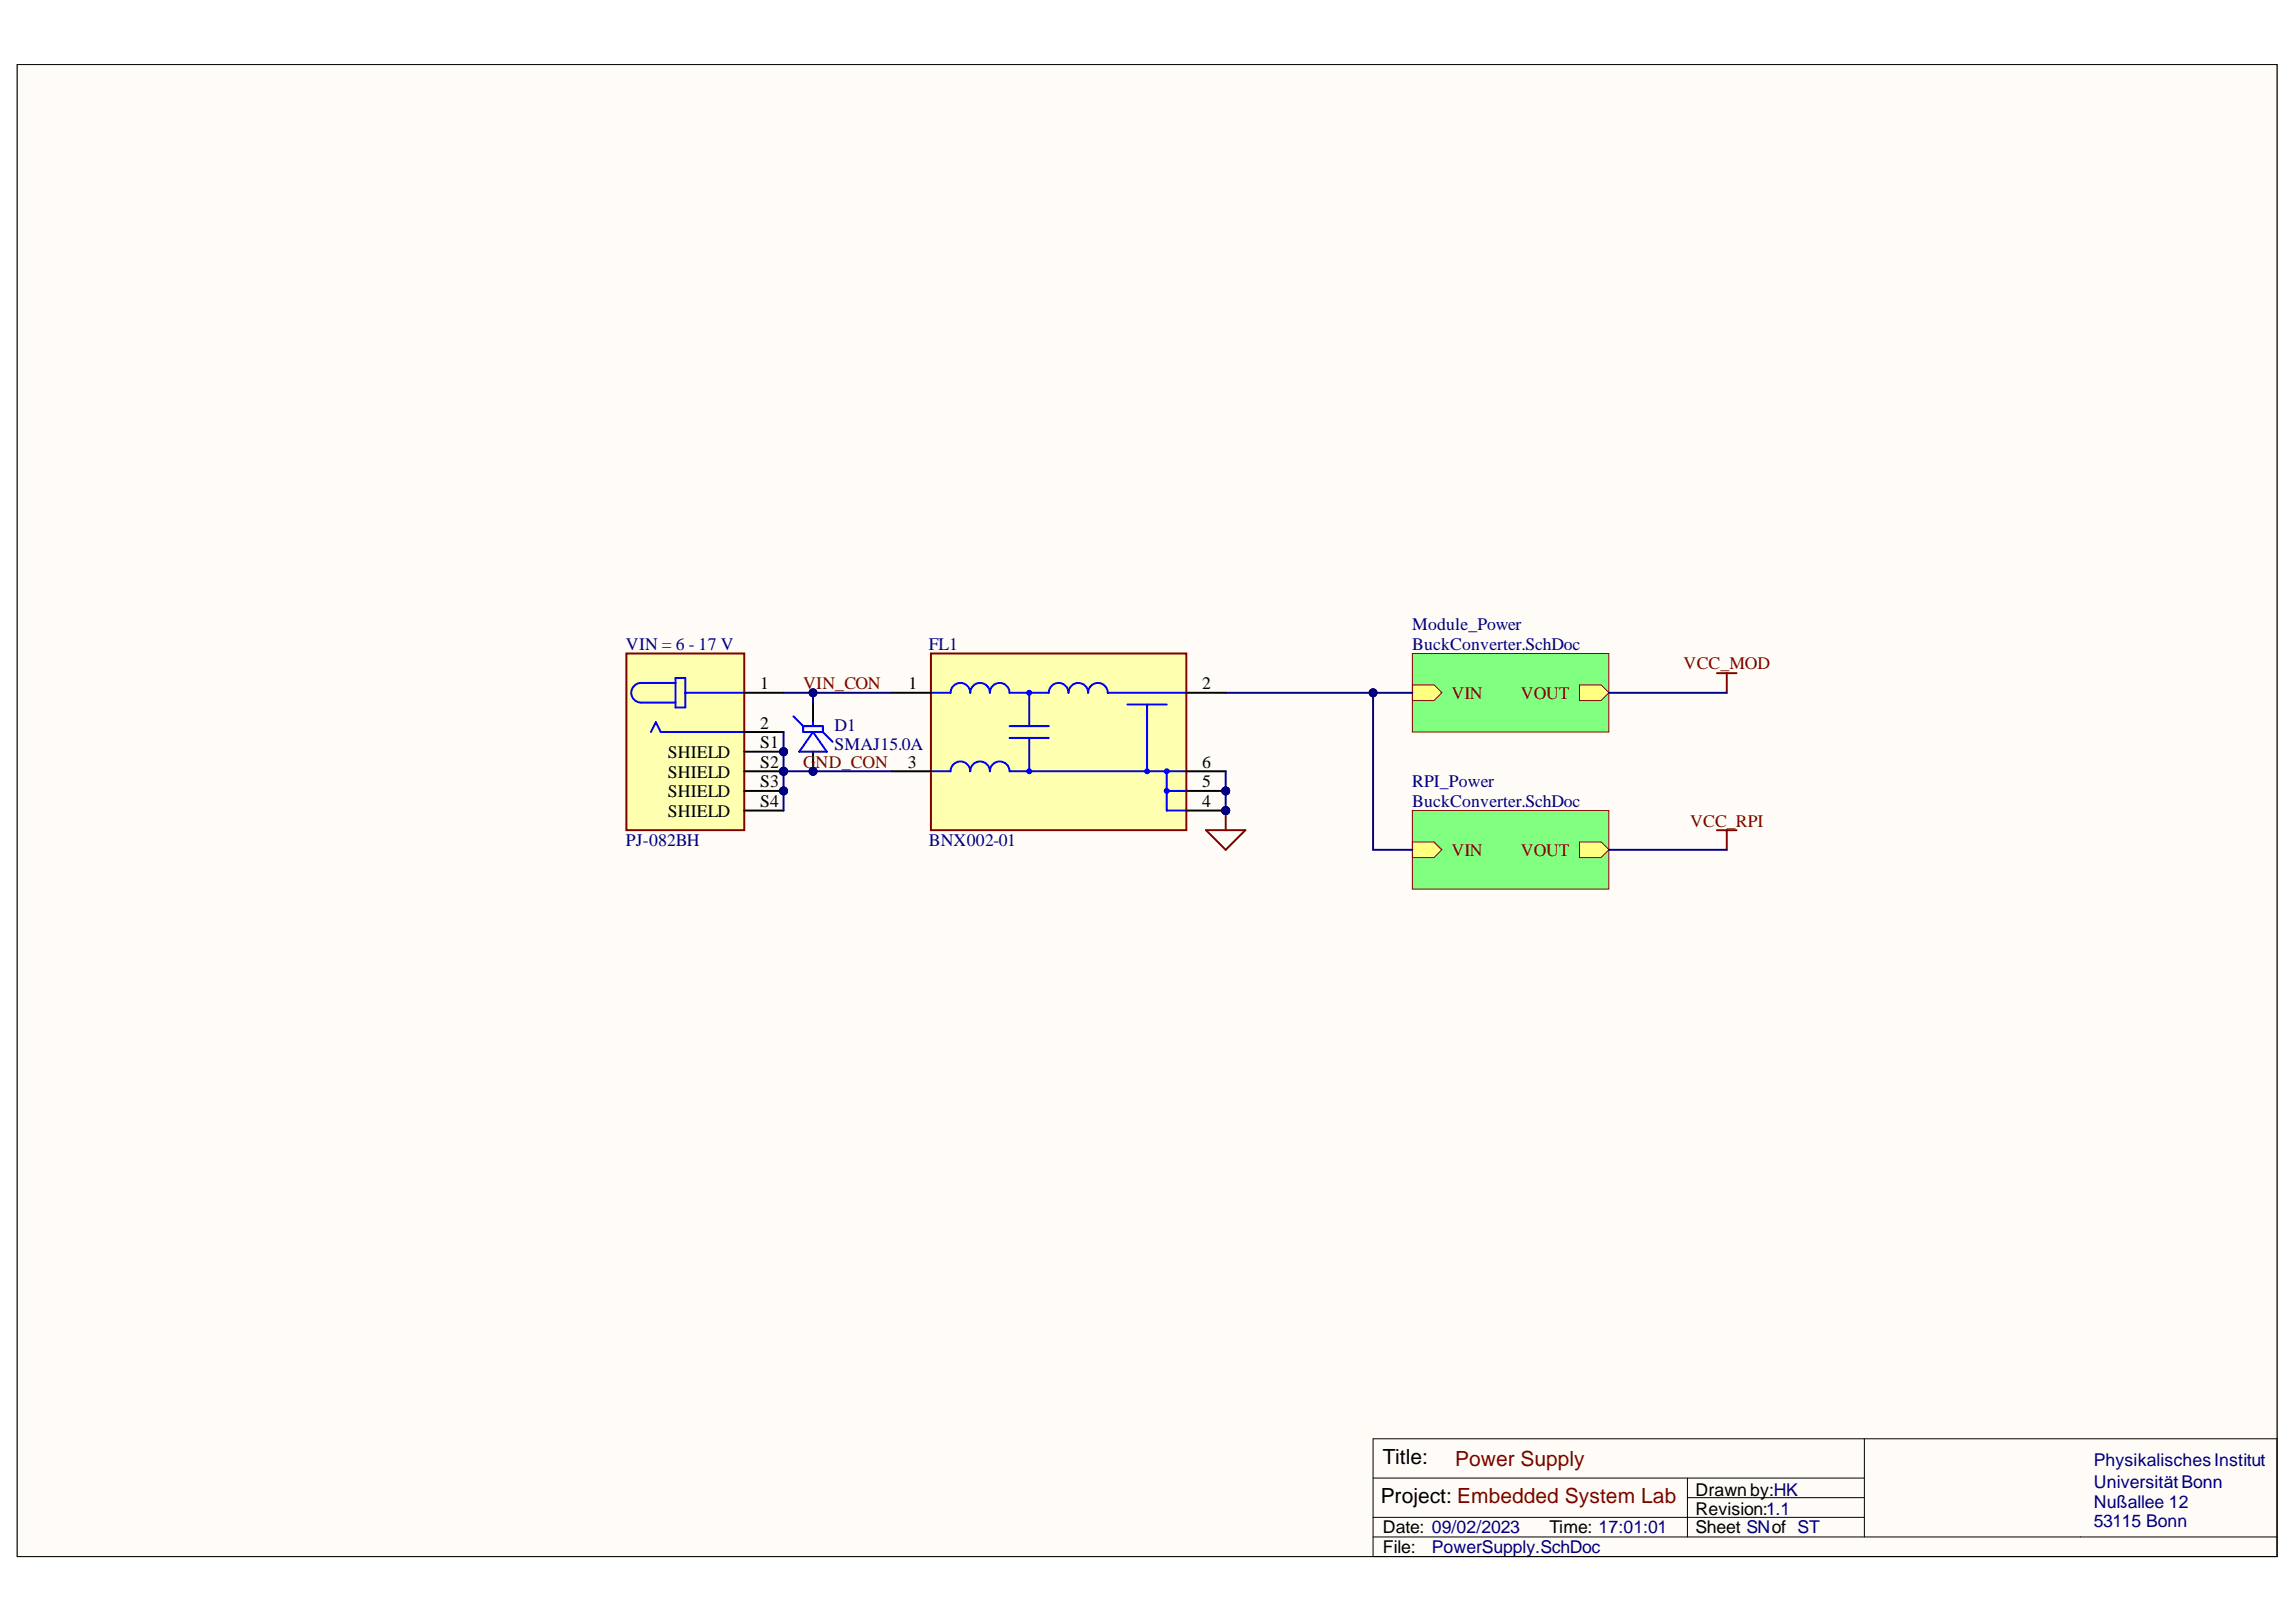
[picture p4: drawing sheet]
<svg xmlns="http://www.w3.org/2000/svg" width="297mm" height="210mm" viewBox="0 0 297 210" stroke-linecap="round" stroke-linejoin="round" font-family="sans-serif">
<defs><g id="words">
<g font-size="2.7">
<text x="178.9" y="189.4">Title:</text>
<text x="178.6" y="194.5">Project: Embedded System Lab</text>
</g>
<text font-size="2.7" fill="#800000" x="188.3" y="189.7">Power Supply</text>
<g font-size="2.3" fill="#000080">
<text x="182.7" y="81.5">Module_Power</text>
<text x="81" y="84.1">VIN = 6 - 17 V</text>
<text x="120.2" y="84.1">FL1</text>
<text x="182.7" y="84.1">BuckConverter.SchDoc</text>
<text x="108" y="94.5">D1</text>
<text x="108" y="97.1">SMAJ15.0A</text>
<text x="182.7" y="101.9">RPI_Power</text>
<text x="182.7" y="104.4">BuckConverter.SchDoc</text>
<text x="81" y="109.5">PJ-082BH</text>
<text x="120.2" y="109.5">BNX002-01</text>
<text x="270.9" y="189.8">PhysikalischesInstitut</text>
<text x="270.9" y="195.1">Nußallee 12</text>
<text x="270.9" y="197.6">53115 Bonn</text>
<text x="270.9" y="192.6">UniversitätBonn</text>
<text x="185.2" y="201">PowerSupply.SchDoc</text>
</g>
<g font-size="2.3">
<text x="98.3" y="89.2">1</text>
<text x="117.5" y="89.2">1</text>
<text x="155.5" y="89.2">2</text>
<text x="98.3" y="94.3">2</text>
<text x="86.4" y="98.1">SHIELD</text>
<text x="86.4" y="100.6">SHIELD</text>
<text x="98.3" y="96.8">S1</text>
<text x="98.3" y="99.4">S2</text>
<text x="98.3" y="101.9">S3</text>
<text x="117.5" y="99.4">3</text>
<text x="155.5" y="101.9">5</text>
<text x="155.5" y="99.4">6</text>
<text x="86.4" y="103.2">SHIELD</text>
<text x="86.4" y="105.7">SHIELD</text>
<text x="98.3" y="104.4">S4</text>
<text x="155.5" y="104.4">4</text>
<text x="219.3" y="196.1">Revision:1.1</text>
<text x="219.3" y="193.6">Drawn by:HK</text>
<text x="178.9" y="198.4">Date: 09/02/2023</text>
<text x="178.9" y="201">File:</text>
<text x="200.5" y="198.4">Time: 17:01:01</text>
<text x="219.3" y="198.4">Sheet SNof ST</text>
</g>
<g font-size="2.3" fill="#800000">
<text x="103.9" y="89.2">VIN_CON</text>
<text x="217.8" y="86.6">VCC_MOD</text>
<text x="187.8" y="90.5">VIN</text>
<text x="196.7" y="90.5">VOUT</text>
<text x="103.9" y="99.4">G</text>
<text x="105.5" y="99.4">ND_CON</text>
<text x="218.7" y="107">VCC_RPI</text>
<text x="187.8" y="110.8">VIN</text>
<text x="196.7" y="110.8">VOUT</text>
</g>
</g></defs>
<path d="M2.2 8.4h292.4v193h-292.4z" fill-rule="evenodd" fill="#fffcf8"/>
<path d="M2.2 8.4h292.4v193h-292.4z" fill="none" stroke="#000" stroke-width=".13"/>
<path d="M2.2 8.4h292.4v193h-292.4z" fill-rule="evenodd" fill="#fffcf8"/>
<path d="M2.2 8.4h292.4v193h-292.4zM177.6 186.2h117v15.2h-117zM177.6 191.3h63.6M177.6 198.9h117M177.6 196.4h63.6M218.3 191.3v7.6M218.3 193.8h22.9M241.2 186.2v12.7" fill="none" stroke="#000" stroke-width=".13"/>
<circle cx="101.4" cy="97.3" r=".51" fill="#000080"/>
<circle cx="101.4" cy="97.3" r=".51" fill="none" stroke="#000080" stroke-width=".13"/>
<circle cx="101.4" cy="99.8" r=".51" fill="#000080"/>
<circle cx="101.4" cy="99.8" r=".51" fill="none" stroke="#000080" stroke-width=".13"/>
<circle cx="101.4" cy="102.4" r=".51" fill="#000080"/>
<circle cx="101.4" cy="102.4" r=".51" fill="none" stroke="#000080" stroke-width=".13"/>
<path d="M81 84.6h15.3v22.8h-15.3z" fill-rule="evenodd" fill="#ffffb0"/>
<path d="M81 84.6h15.3v22.8h-15.3z" fill="none" stroke="#800000" stroke-width=".25"/>
<path d="M84.2 94.7l.6-1.2 .7 1.2h10.8M87.4 88.4h-4.5a1.27 1.27 0 0 0-1.2 1.2 1.27 1.27 0 0 0 1.2 1.3h4.5M87.4 87.7h1.3v3.9h-1.3zM88.7 89.7h7.6" fill="none" stroke="#00f" stroke-width=".25"/>
<path d="M96.3 89.7h5.1M96.3 94.7h5.1M96.3 97.3h5.1" fill="none" stroke="#000" stroke-width=".25"/>
<circle cx="101.4" cy="97.3" r=".51" fill="#000080"/>
<circle cx="101.4" cy="97.3" r=".51" fill="none" stroke="#000080" stroke-width=".13"/>
<path d="M96.3 99.8h5.1" fill="none" stroke="#000" stroke-width=".25"/>
<circle cx="101.4" cy="99.8" r=".51" fill="#000080"/>
<circle cx="101.4" cy="99.8" r=".51" fill="none" stroke="#000080" stroke-width=".13"/>
<path d="M96.3 102.4h5.1" fill="none" stroke="#000" stroke-width=".25"/>
<circle cx="101.4" cy="102.4" r=".51" fill="#000080"/>
<circle cx="101.4" cy="102.4" r=".51" fill="none" stroke="#000080" stroke-width=".13"/>
<path d="M96.3 104.9h5.1" fill="none" stroke="#000" stroke-width=".25"/>
<circle cx="105.2" cy="99.8" r=".51" fill="#000080"/>
<circle cx="105.2" cy="99.8" r=".51" fill="none" stroke="#000080" stroke-width=".13"/>
<path d="M105.2 97.3v2.5" fill="none" stroke="#000" stroke-width=".25"/>
<circle cx="105.2" cy="99.8" r=".51" fill="#000080"/>
<circle cx="105.2" cy="99.8" r=".51" fill="none" stroke="#000080" stroke-width=".13"/>
<path d="M105.2 90.9v2.6" fill="none" stroke="#000" stroke-width=".25"/>
<path d="M102.6 92.7l1.3 1.3M103.9 94v.7h2.6M103.9 94h2.6v.7M105.2 94.7l1.8 2.6h-3.6zM105.2 93.5v.5M106.5 94.7l1.2 1.3" fill="none" stroke="#00f" stroke-width=".25"/>
<circle cx="158.6" cy="104.9" r=".51" fill="#000080"/>
<circle cx="158.6" cy="104.9" r=".51" fill="none" stroke="#000080" stroke-width=".13"/>
<circle cx="158.6" cy="102.4" r=".51" fill="#000080"/>
<circle cx="158.6" cy="102.4" r=".51" fill="none" stroke="#000080" stroke-width=".13"/>
<path d="M120.4 84.6h33.1v22.8h-33.1z" fill-rule="evenodd" fill="#ffffb0"/>
<path d="M120.4 84.6h33.1v22.8h-33.1z" fill="none" stroke="#800000" stroke-width=".25"/>
<g fill="none" stroke="#00f" stroke-width=".25">
<path d="M120.4 89.7h2.6a1.27 1.27 0 0 1 1.3-1.3 1.27 1.27 0 0 1 1.2 1.3 1.27 1.27 0 0 1 1.3-1.3 1.27 1.27 0 0 1 1.3 1.3 1.27 1.27 0 0 1 1.2-1.3 1.27 1.27 0 0 1 1.3 1.3h5.1a1.27 1.27 0 0 1 1.3-1.3 1.27 1.27 0 0 1 1.2 1.3 1.27 1.27 0 0 1 1.3-1.3 1.27 1.27 0 0 1 1.3 1.3 1.27 1.27 0 0 1 1.2-1.3 1.27 1.27 0 0 1 1.3 1.3h10.2M120.4 99.8h2.6a1.27 1.27 0 0 1 1.3-1.3 1.27 1.27 0 0 1 1.2 1.3 1.27 1.27 0 0 1 1.3-1.3 1.27 1.27 0 0 1 1.3 1.3 1.27 1.27 0 0 1 1.2-1.3 1.27 1.27 0 0 1 1.3 1.3h22.9M130.6 94h5.1M130.6 95.5h5.1M133.1 89.7v4.3M133.1 95.5v4.3M145.9 91.2h5M148.4 91.2v8.6M150.9 99.8v5.1h2.6M150.9 102.4h2.6"/>
<circle cx="133.1" cy="89.7" r=".25"/>
<circle cx="133.1" cy="99.8" r=".25"/>
<circle cx="148.4" cy="99.8" r=".25"/>
<circle cx="150.9" cy="99.8" r=".26"/>
<circle cx="150.9" cy="102.4" r=".26"/>
</g>
<path d="M153.5 104.9h5.1" fill="none" stroke="#000" stroke-width=".25"/>
<circle cx="158.6" cy="104.9" r=".51" fill="#000080"/>
<circle cx="158.6" cy="104.9" r=".51" fill="none" stroke="#000080" stroke-width=".13"/>
<path d="M153.5 102.4h5.1" fill="none" stroke="#000" stroke-width=".25"/>
<circle cx="158.6" cy="102.4" r=".51" fill="#000080"/>
<circle cx="158.6" cy="102.4" r=".51" fill="none" stroke="#000080" stroke-width=".13"/>
<path d="M115.4 99.8h5M115.4 89.7h5M153.5 99.8h5.1M153.5 89.7h5.1" fill="none" stroke="#000" stroke-width=".25"/>
<path d="M182.7 84.6h25.4v10.1h-25.4z" fill-rule="evenodd" fill="#80ff80"/>
<path d="M182.7 84.6h25.4v10.1h-25.4z" fill="none" stroke="#800000" stroke-width=".13"/>
<path d="M182.7 88.6h2.8l1 1.1-1 1h-2.8z" fill-rule="evenodd" fill="#ffff80"/>
<path d="M182.7 88.6h2.8l1 1.1-1 1h-2.8z" fill="none" stroke="#800000" stroke-width=".13"/>
<path d="M204.3 88.6h2.8l1 1.1-1 1h-2.8z" fill-rule="evenodd" fill="#ffff80"/>
<path d="M204.3 88.6h2.8l1 1.1-1 1h-2.8z" fill="none" stroke="#800000" stroke-width=".13"/>
<path d="M182.7 104.9h25.4v10.2h-25.4z" fill-rule="evenodd" fill="#80ff80"/>
<path d="M182.7 104.9h25.4v10.2h-25.4z" fill="none" stroke="#800000" stroke-width=".13"/>
<path d="M182.7 109h2.8l1 1-1 1h-2.8z" fill-rule="evenodd" fill="#ffff80"/>
<path d="M182.7 109h2.8l1 1-1 1h-2.8z" fill="none" stroke="#800000" stroke-width=".13"/>
<path d="M204.3 109h2.8l1 1-1 1h-2.8z" fill-rule="evenodd" fill="#ffff80"/>
<path d="M204.3 109h2.8l1 1-1 1h-2.8z" fill="none" stroke="#800000" stroke-width=".13"/>
<path d="M156 107.4h5.1l-2.5 2.6zM158.6 104.9v2.5" fill="none" stroke="#800000" stroke-width=".25"/>
<circle cx="158.6" cy="104.9" r=".51" fill="#000080"/>
<circle cx="158.6" cy="104.9" r=".51" fill="none" stroke="#000080" stroke-width=".13"/>
<path d="M222.1 87.1h2.6M223.4 87.1v2.6M222.1 107.4h2.6M223.4 107.4v2.6" fill="none" stroke="#800000" stroke-width=".25"/>
<path d="M101.4 94.7v5.1h14" fill="none" stroke="#000080" stroke-width=".25"/>
<circle cx="101.4" cy="97.3" r=".51" fill="#000080"/>
<circle cx="101.4" cy="97.3" r=".51" fill="none" stroke="#000080" stroke-width=".13"/>
<circle cx="101.4" cy="99.8" r=".51" fill="#000080"/>
<circle cx="101.4" cy="99.8" r=".51" fill="none" stroke="#000080" stroke-width=".13"/>
<circle cx="105.2" cy="99.8" r=".51" fill="#000080"/>
<circle cx="105.2" cy="99.8" r=".51" fill="none" stroke="#000080" stroke-width=".13"/>
<path d="M105.2 89.7v1.2" fill="none" stroke="#000080" stroke-width=".25"/>
<circle cx="105.2" cy="89.7" r=".51" fill="#000080"/>
<circle cx="105.2" cy="89.7" r=".51" fill="none" stroke="#000080" stroke-width=".13"/>
<path d="M101.4 99.8v5.1" fill="none" stroke="#000080" stroke-width=".25"/>
<circle cx="101.4" cy="99.8" r=".51" fill="#000080"/>
<circle cx="101.4" cy="99.8" r=".51" fill="none" stroke="#000080" stroke-width=".13"/>
<circle cx="101.4" cy="102.4" r=".51" fill="#000080"/>
<circle cx="101.4" cy="102.4" r=".51" fill="none" stroke="#000080" stroke-width=".13"/>
<path d="M158.6 99.8v5.1" fill="none" stroke="#000080" stroke-width=".25"/>
<circle cx="158.6" cy="104.9" r=".51" fill="#000080"/>
<circle cx="158.6" cy="104.9" r=".51" fill="none" stroke="#000080" stroke-width=".13"/>
<circle cx="158.6" cy="102.4" r=".51" fill="#000080"/>
<circle cx="158.6" cy="102.4" r=".51" fill="none" stroke="#000080" stroke-width=".13"/>
<path d="M177.6 89.7v20.3h5.1" fill="none" stroke="#000080" stroke-width=".25"/>
<circle cx="177.6" cy="89.7" r=".51" fill="#000080"/>
<circle cx="177.6" cy="89.7" r=".51" fill="none" stroke="#000080" stroke-width=".13"/>
<path d="M101.4 89.7h14M208.1 89.7h15.3M208.1 110h15.3" fill="none" stroke="#000080" stroke-width=".25"/>
<circle cx="105.2" cy="89.7" r=".51" fill="#000080"/>
<circle cx="105.2" cy="89.7" r=".51" fill="none" stroke="#000080" stroke-width=".13"/>
<path d="M158.6 89.7h24.1" fill="none" stroke="#000080" stroke-width=".25"/>
<circle cx="177.6" cy="89.7" r=".51" fill="#000080"/>
<circle cx="177.6" cy="89.7" r=".51" fill="none" stroke="#000080" stroke-width=".13"/>
<use href="#words"/>
</svg>
